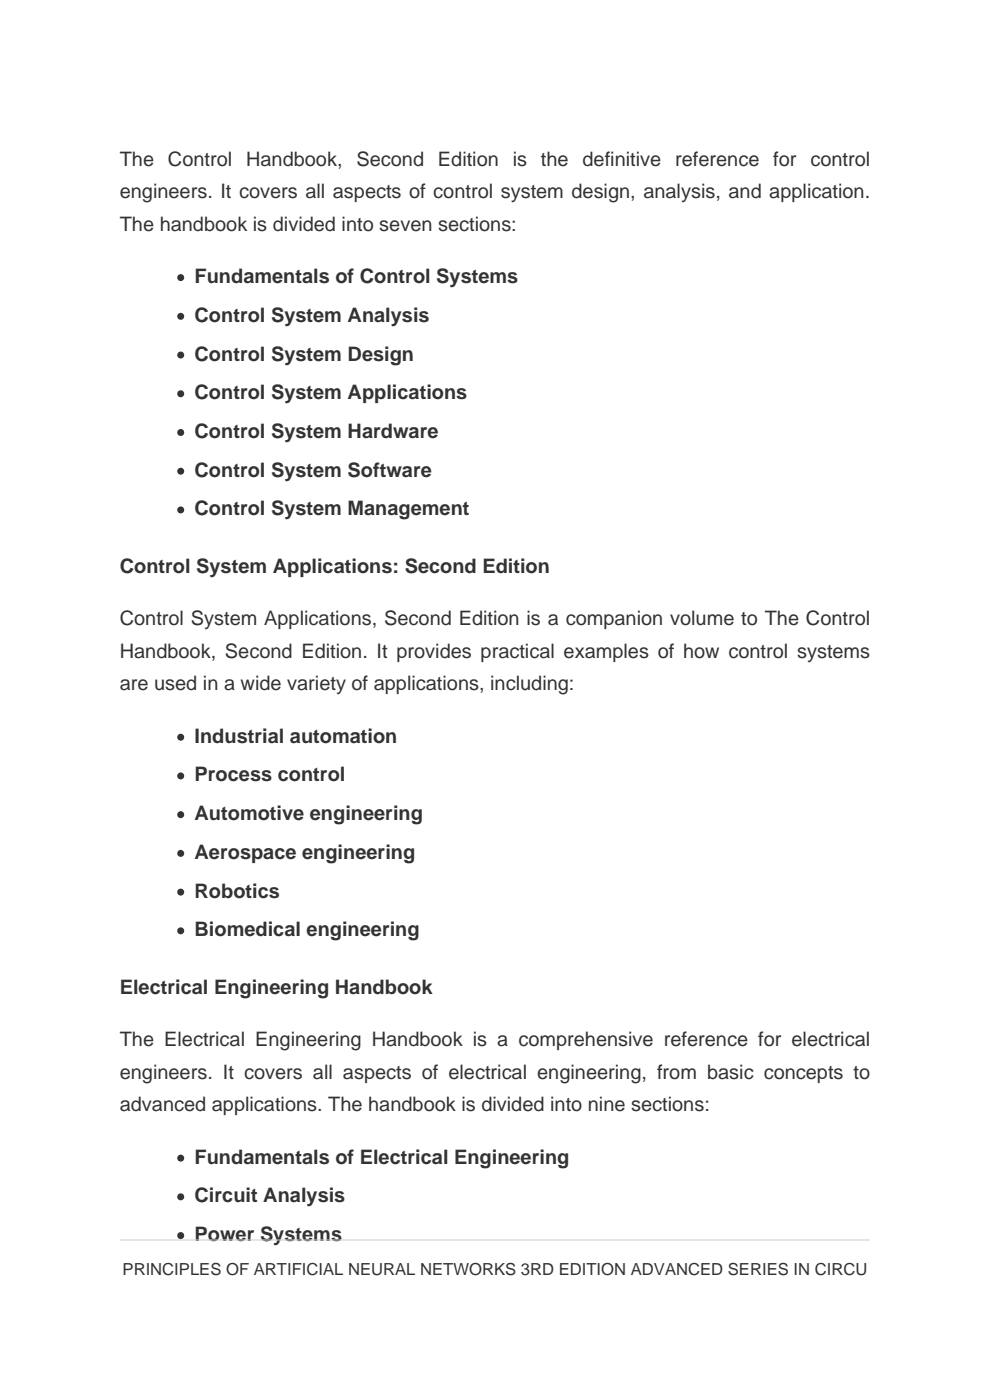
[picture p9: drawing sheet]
<svg xmlns="http://www.w3.org/2000/svg" width="210mm" height="297mm" viewBox="0 0 210 297" stroke-linecap="round" stroke-linejoin="round" font-family="sans-serif">
<defs><g id="words">
<g font-size="4.2" fill="#333">
<text x="25.4" y="35.1">The Control Handbook, Second Edition is the definitive reference for control</text>
<text x="25.4" y="42">engineers. It covers all aspects of control system design, analysis, and application.</text>
<text x="25.4" y="48.9">The handbook is divided into seven sections:</text>
<text x="41.3" y="60.1">Fundamentals of Control Systems</text>
<text x="41.3" y="68.3">Control System Analysis</text>
<text x="41.3" y="76.5">Control System Design</text>
<text x="41.3" y="84.7">Control System Applications</text>
<text x="41.3" y="92.9">Control System Hardware</text>
<text x="41.3" y="101.1">Control System Software</text>
<text x="41.3" y="109.3">Control System Management</text>
<text x="25.4" y="121.5">Control System Applications: Second Edition</text>
<text x="25.4" y="132.7">Control System Applications, Second Edition is a companion volume to The Control</text>
<text x="25.4" y="139.5">Handbook, Second Edition. It provides practical examples of how control systems</text>
<text x="25.4" y="146.4">are used in a wide variety of applications, including:</text>
<text x="41.3" y="157.6">Industrial automation</text>
<text x="41.3" y="165.8">Process control</text>
<text x="41.3" y="174">Automotive engineering</text>
<text x="41.3" y="182.2">Aerospace engineering</text>
<text x="41.3" y="190.4">Robotics</text>
<text x="41.3" y="198.6">Biomedical engineering</text>
<text x="25.4" y="210.8">Electrical Engineering Handbook</text>
<text x="25.4" y="221.9">The Electrical Engineering Handbook is a comprehensive reference for electrical</text>
<text x="25.4" y="228.8">engineers. It covers all aspects of electrical engineering, from basic concepts to</text>
<text x="25.4" y="235.7">advanced applications. The handbook is divided into nine sections:</text>
<text x="41.3" y="246.9">Fundamentals of Electrical Engineering</text>
<text x="41.3" y="255.1">Circuit Analysis</text>
<text x="41.3" y="263.3">Power Systems</text>
</g>
<text font-size="3.5" fill="#333" x="26" y="270.5">PRINCIPLES OF ARTIFICIAL NEURAL NETWORKS 3RD EDITION ADVANCED SERIES IN CIRCU</text>
</g></defs>
<g fill="#333">
<circle cx="38.3" cy="58.9" r=".74"/>
<circle cx="38.3" cy="67.1" r=".74"/>
<circle cx="38.3" cy="75.3" r=".74"/>
<circle cx="38.3" cy="83.5" r=".74"/>
<circle cx="38.3" cy="91.8" r=".74"/>
<circle cx="38.3" cy="100" r=".74"/>
<circle cx="38.3" cy="108.2" r=".74"/>
<circle cx="38.3" cy="156.4" r=".74"/>
<circle cx="38.3" cy="164.6" r=".74"/>
<circle cx="38.3" cy="172.8" r=".74"/>
<circle cx="38.3" cy="181" r=".74"/>
<circle cx="38.3" cy="189.3" r=".74"/>
<circle cx="38.3" cy="197.5" r=".74"/>
<circle cx="38.3" cy="245.7" r=".74"/>
<circle cx="38.3" cy="253.9" r=".74"/>
<circle cx="38.3" cy="262.1" r=".74"/>
</g>
<path d="M25.4 263.1h159.2" fill="none" stroke="#ccc" stroke-width=".26"/>
<use href="#words"/>
</svg>
